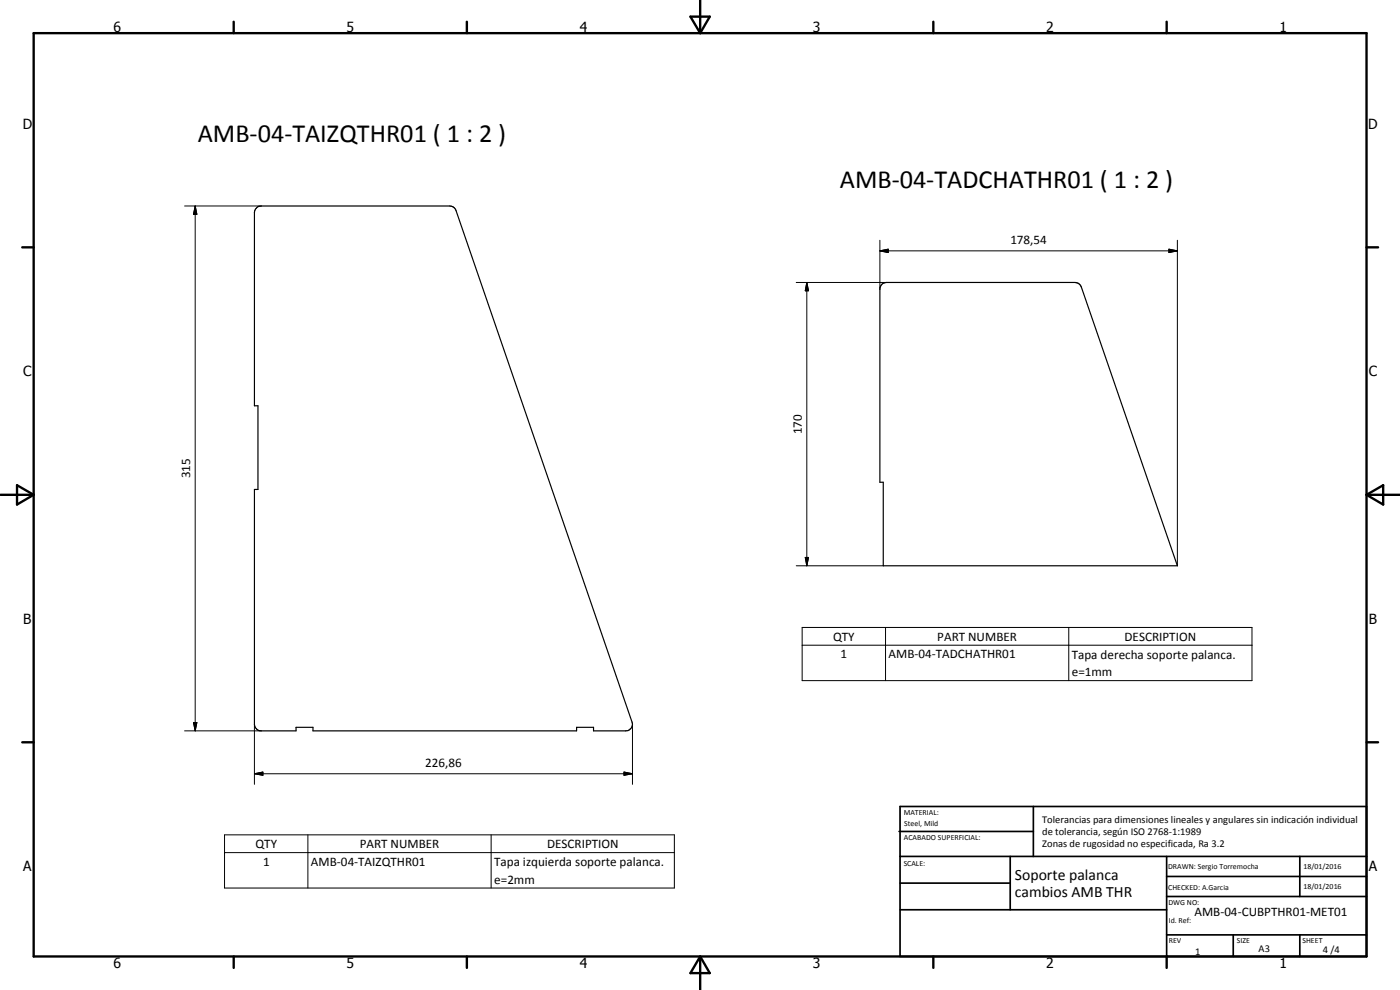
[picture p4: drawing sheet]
<svg xmlns="http://www.w3.org/2000/svg" width="420mm" height="297mm" viewBox="0 0 420 297" stroke-linecap="round" stroke-linejoin="round" font-family="sans-serif">
<defs><g id="words">
<g font-size="7.9">
<text x="59.4" y="42.5">AMB-04-TAIZQTHR01 ( 1 : 2 )</text>
<text x="252" y="56.4">AMB-04-TADCHATHR01 ( 1 : 2 )</text>
</g>
<g font-size="4.7">
<text x="304.6" y="263.9">Soporte palanca</text>
<text x="304.6" y="269.3">cambios AMB THR</text>
</g>
<g font-size="4.2">
<text x="34" y="9.6">6</text>
<text x="104" y="9.6">5</text>
<text x="174" y="9.6">4</text>
<text x="244" y="9.6">3</text>
<text x="314" y="9.6">2</text>
<text x="384" y="9.6">1</text>
<text x="6.8" y="38.7">D</text>
<text x="410.6" y="38.7">D</text>
<text x="7" y="112.9">C</text>
<text x="410.8" y="112.9">C</text>
<text x="7" y="187.1">B</text>
<text x="410.8" y="187.1">B</text>
<text x="7" y="261.4">A</text>
<text x="410.8" y="261.4">A</text>
<text x="34" y="290.4">6</text>
<text x="104" y="290.4">5</text>
<text x="174" y="290.4">4</text>
<text x="244" y="290.4">3</text>
<text x="314" y="290.4">2</text>
<text x="384" y="290.4">1</text>
</g>
<g font-size="3.9">
<text x="303.2" y="73.2">178,54</text>
<text x="240.6" y="130.3" transform="rotate(-90 240.6 130.3)">170</text>
<text x="57.1" y="143.6" transform="rotate(-90 57.1 143.6)">315</text>
<text x="250" y="192.2">QTY</text>
<text x="252.3" y="197.5">1</text>
<text x="266.6" y="197.5">AMB-04-TADCHATHR01</text>
<text x="281.3" y="192.2">PART NUMBER</text>
<text x="321.7" y="197.6">Tapa derecha soporte palanca.</text>
<text x="337.5" y="192.2">DESCRIPTION</text>
<text x="321.7" y="202.9">e=1mm</text>
<text x="127.6" y="230">226,86</text>
<text x="76.7" y="254.4">QTY</text>
<text x="108" y="254.4">PART NUMBER</text>
<text x="164.2" y="254.4">DESCRIPTION</text>
<text x="78.9" y="259.8">1</text>
<text x="93.3" y="259.8">AMB-04-TAIZQTHR01</text>
<text x="148.3" y="259.8">Tapa izquierda soporte palanca.</text>
<text x="148.3" y="265.1">e=2mm</text>
<text x="358.5" y="275">AMB-04-CUBPTHR01-MET01</text>
</g>
<g font-size="3.1">
<text x="312.7" y="246.8">Tolerancias para dimensiones lineales y angulares sin indicación individual</text>
<text x="312.7" y="250.4">de tolerancia, según ISO 2768-1:1989</text>
<text x="312.7" y="254">Zonas de rugosidad no especificada, Ra 3.2</text>
<text x="358.7" y="286.5">1</text>
<text x="377.7" y="285.6">A3</text>
<text x="397" y="285.9">4 /4</text>
</g>
<g font-size="2.4">
<text x="271.2" y="244.4">MATERIAL:</text>
<text x="271.3" y="252">ACABADO SUPERFICIAL:</text>
<text x="271.4" y="247.9">Steel, Mild</text>
<text x="271.2" y="259.7">SCALE:</text>
<text x="350.6" y="260.8">DRAWN: Sergio Torremocha</text>
<text x="391.2" y="260.6">18/01/2016</text>
<text x="350.6" y="267">CHECKED: A.Garcia</text>
<text x="391.2" y="266.7">18/01/2016</text>
<text x="350.6" y="271.4">DWG NO:</text>
<text x="350.8" y="276.9">Id. Ref:</text>
<text x="350.8" y="282.8">REV</text>
<text x="371.2" y="282.9">SIZE</text>
<text x="390.9" y="282.9">SHEET</text>
</g>
</g></defs>
<path d="M77.1 62.3l.6-.4 .7-.1h56.5l.9 .2 .8 .6 53.1 154.1a1.98 1.98 0 0 1-1.9 2.6h-9.7v-1.1h-5.1v1.1h-79.1v-1.1h-5.1v1.1h-10.4a2 2 0 0 1-2-2v-70.4h1v-25.1h-1v-58l.1-.7zM264.7 85.2l1.4-.4h56.5l1.2 .3 .7 1 28.8 83.7h-88.2v-25.1h-1v-58.3z" fill="none" stroke="#000" stroke-width=".35"/>
<g fill="none" stroke="#000" stroke-width=".71">
<path d="M10.1 9.9h400v277.1h-400zM70.1 6.5v3.4M140.1 6.5v3.4M207.2 5h5.8l-2.9 4.9zM210.1 0v9.9M280.1 6.5v3.4M350.1 6.5v3.4M6.7 74.2h3.4M410.1 74.2h3.5M.1 148.5h10M5.1 145.6l5 2.9-5 2.9zM410.1 148.5h10"/>
<path d="M410.1 148.5l5-2.9v5.8zM6.7 222.7h3.4M410.1 222.7h3.5M70.1 287v3.4M140.1 287v3.4M210.1 287v10M210.1 287l2.9 5h-5.8zM280.1 287v3.4M350.1 287v3.4"/>
</g>
<g fill="none" stroke="#000" stroke-width=".51">
<path d="M269.8 249.5h40.3M270.1 242h140v45h-140zM270.1 257h140M303.2 257v16M310.1 242v15M350.1 257v30M390.1 257v12M270.1 265h33.1M270.1 273h80M350.1 269h60M350.1 263h60M350.1 280.5h60"/>
<path d="M370.1 280.5v6.5M390.1 280.5v6.5"/>
</g>
<g fill="none" stroke="#000" stroke-width=".3">
<path d="M55.4 61.8h23M58.6 61.8l.5 2.5h-1zM58.6 61.8v157.5M264.1 75.3l2.5-.5v1zM264.1 75.3h89.2M264.1 72.1v14.7M350.8 74.8l2.5 .5-2.5 .5zM353.3 72.1v97.7M239 84.8h27.1M242.1 84.8l.5 2.4h-.9zM242.1 84.8v85M239 169.8h26.1"/>
<path d="M241.7 167.3h.9l-.5 2.5zM240.7 188.3h135v15.9h-135zM240.7 193.6h135M265.8 188.3v15.9M320.7 188.3v15.9M55.4 219.3h23M58.1 216.8h1l-.5 2.5zM76.4 217.3v18M189.8 217.3v18M76.4 232.2l2.5-.6v1zM76.4 232.2h113.4M187.3 231.6l2.5 .6-2.5 .4z"/>
<path d="M67.4 250.5h135v15.9h-135zM67.4 255.8h135M92.4 250.5v15.9M147.4 250.5v15.9"/>
</g>
<path d="M58.6 61.8l.5 2.5h-1zM264.1 75.3l2.5-.5v1zM350.8 74.8l2.5 .5-2.5 .5zM242.1 84.8l.5 2.4h-.9zM241.7 167.3h.9l-.5 2.5zM58.1 216.8h1l-.5 2.5zM76.4 232.2l2.5-.6v1zM187.3 231.6l2.5 .6-2.5 .4z" fill="#000"/>
<use href="#words"/>
</svg>
